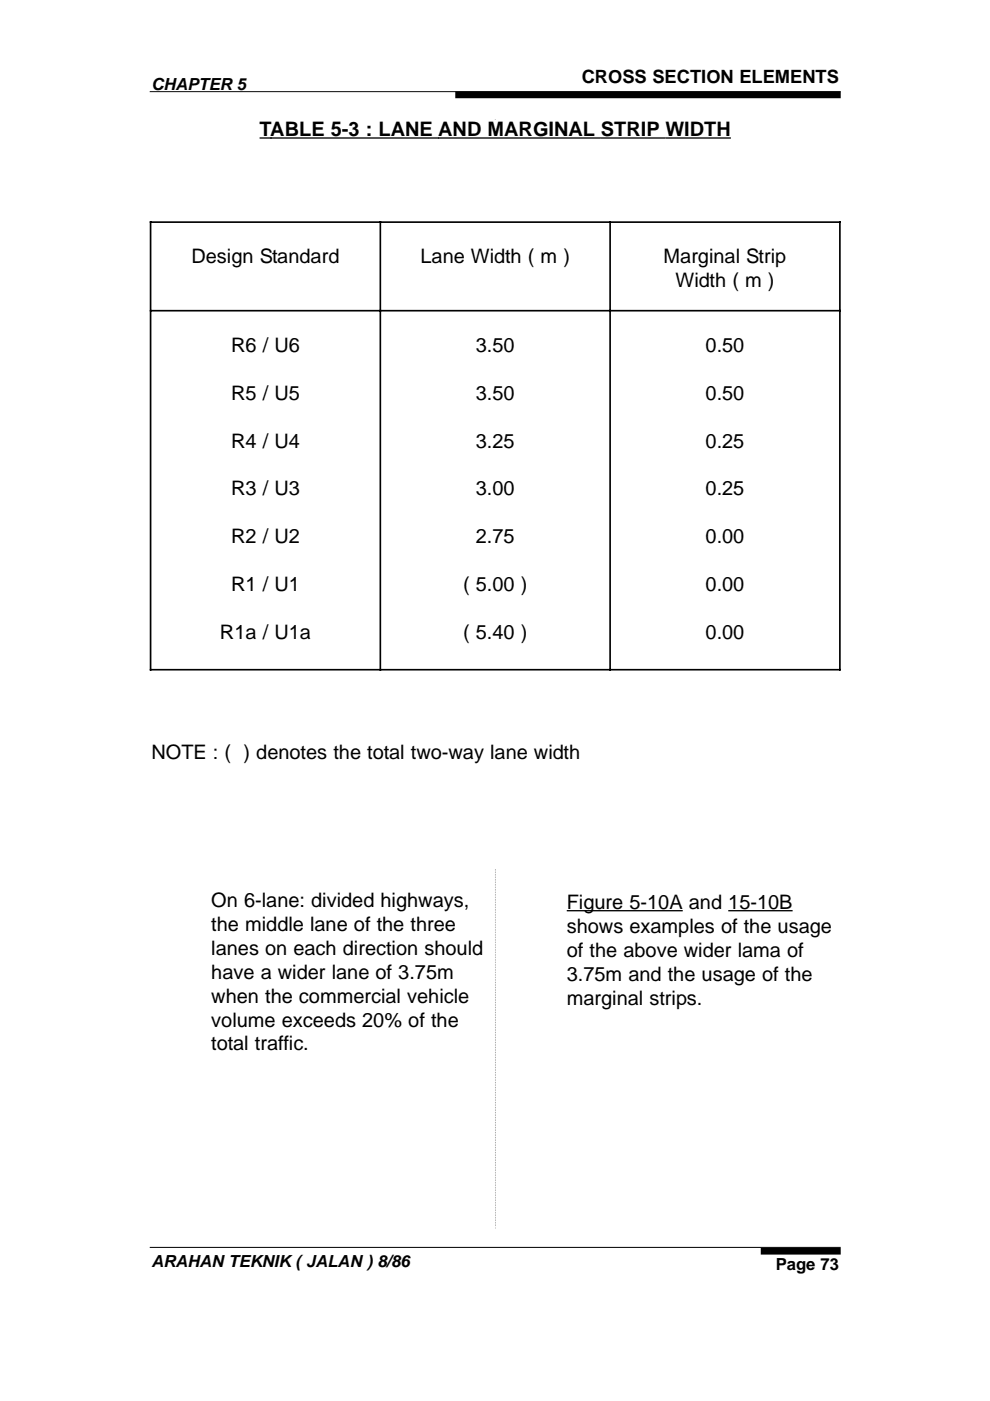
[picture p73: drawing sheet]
<svg xmlns="http://www.w3.org/2000/svg" width="210mm" height="297mm" viewBox="0 0 210 297" stroke-linecap="round" stroke-linejoin="round" font-family="sans-serif">
<defs><g id="words">
<g font-size="4.2">
<text x="55" y="28.8">TABLE 5-3 : LANE AND MARGINAL STRIP WIDTH</text>
<text x="40.6" y="55.8">Design Standard</text>
<text x="89.2" y="55.8">Lane Width ( m )</text>
<text x="140.7" y="55.8">Marginal Strip</text>
<text x="143.2" y="60.9">Width ( m )</text>
<text x="49" y="74.6">R6 / U6</text>
<text x="100.9" y="74.6">3.50</text>
<text x="149.6" y="74.6">0.50</text>
<text x="49" y="84.7">R5 / U5</text>
<text x="100.9" y="84.7">3.50</text>
<text x="149.6" y="84.7">0.50</text>
<text x="49" y="94.9">R4 / U4</text>
<text x="100.9" y="94.9">3.25</text>
<text x="149.6" y="94.9">0.25</text>
<text x="49" y="105">R3 / U3</text>
<text x="100.9" y="105">3.00</text>
<text x="149.6" y="105">0.25</text>
<text x="49" y="115.2">R2 / U2</text>
<text x="100.9" y="115.2">2.75</text>
<text x="149.6" y="115.2">0.00</text>
<text x="49" y="125.4">R1 / U1</text>
<text x="98.2" y="125.4">( 5.00 )</text>
<text x="149.6" y="125.4">0.00</text>
<text x="46.6" y="135.5">R1a / U1a</text>
<text x="98.2" y="135.5">( 5.40 )</text>
<text x="149.6" y="135.5">0.00</text>
<text x="32.1" y="160.9">NOTE : ( ) denotes the total two-way lane width</text>
<text x="44.8" y="192.2">On 6-lane: divided highways,</text>
<text x="44.8" y="197.3">the middle lane of the three</text>
<text x="120.2" y="192.7">Figure 5-10A and 15-10B</text>
<text x="120.2" y="197.7">shows examples of the usage</text>
<text x="44.8" y="202.4">lanes on each direction should</text>
<text x="120.2" y="202.8">of the above wider lama of</text>
<text x="44.8" y="207.5">have a wider lane of 3.75m</text>
<text x="120.2" y="207.9">3.75m and the usage of the</text>
<text x="44.8" y="212.6">when the commercial vehicle</text>
<text x="120.2" y="213">marginal strips.</text>
<text x="44.8" y="217.6">volume exceeds 20% of the</text>
<text x="44.8" y="222.7">total traffic.</text>
</g>
<text font-size="3.9" x="123.3" y="17.7">CROSS SECTION ELEMENTS</text>
<g font-size="3.5">
<text x="32.1" y="19">CHAPTER 5</text>
<text x="32.1" y="268.7">ARAHAN TEKNIK ( JALAN ) 8/86</text>
<text x="164.5" y="269.2">Page 73</text>
</g>
</g></defs>
<path d="M31.7 19.4h146.6M31.7 264.5h146.5" fill="none" stroke="#000" stroke-width=".21"/>
<path d="M96.5 20.1h81.8M161.3 265.3h17" fill="none" stroke="#000" stroke-width="1.4" stroke-linecap="butt"/>
<path d="M31.7 265.7h99.2v5.9h-99.2z" fill="#fff"/>
<path d="M105 25.4l.1 234.8" fill="none" stroke="#808080" stroke-width=".21" stroke-dasharray="0 .4"/>
<g fill="#808080">
<circle cx="105" cy="25.4" r=".09"/>
<circle cx="105.1" cy="260.4" r=".09"/>
</g>
<g fill="#fff">
<path d="M31.7 25.4h71.2v234.9h-71.2z"/>
<path d="M107.1 25.4h71.2v234.9h-71.2z"/>
</g>
<path d="M120.2 193.1h24.6M154.4 193.1h13.7" fill="none" stroke="#000" stroke-width=".28"/>
<path d="M31.7 25.4h146.6v158.7h-146.6z" fill="#fff"/>
<path d="M55 29.3h100" fill="none" stroke="#000" stroke-width=".28"/>
<g fill="#fff">
<path d="M31.7 46.9h146.6v95.3h-146.6z"/>
<path d="M31.9 47.1h48.7v18.8h-48.7z"/>
<path d="M80.6 47.1h48.8v18.8h-48.8z"/>
<path d="M129.4 47.1h48.7v18.8h-48.7z"/>
<path d="M31.9 65.9h48.7v76.1h-48.7z"/>
<path d="M80.6 65.9h48.8v76.1h-48.8z"/>
<path d="M129.4 65.9h48.7v76.1h-48.7z"/>
</g>
<path d="M31.7 47.1h146.6M31.9 46.9v95.3M80.6 46.9v95.3M129.4 46.9v95.3M178.1 46.9v95.3M31.7 65.9h146.6M31.7 142h146.6" fill="none" stroke="#000" stroke-width=".35"/>
<use href="#words"/>
</svg>
